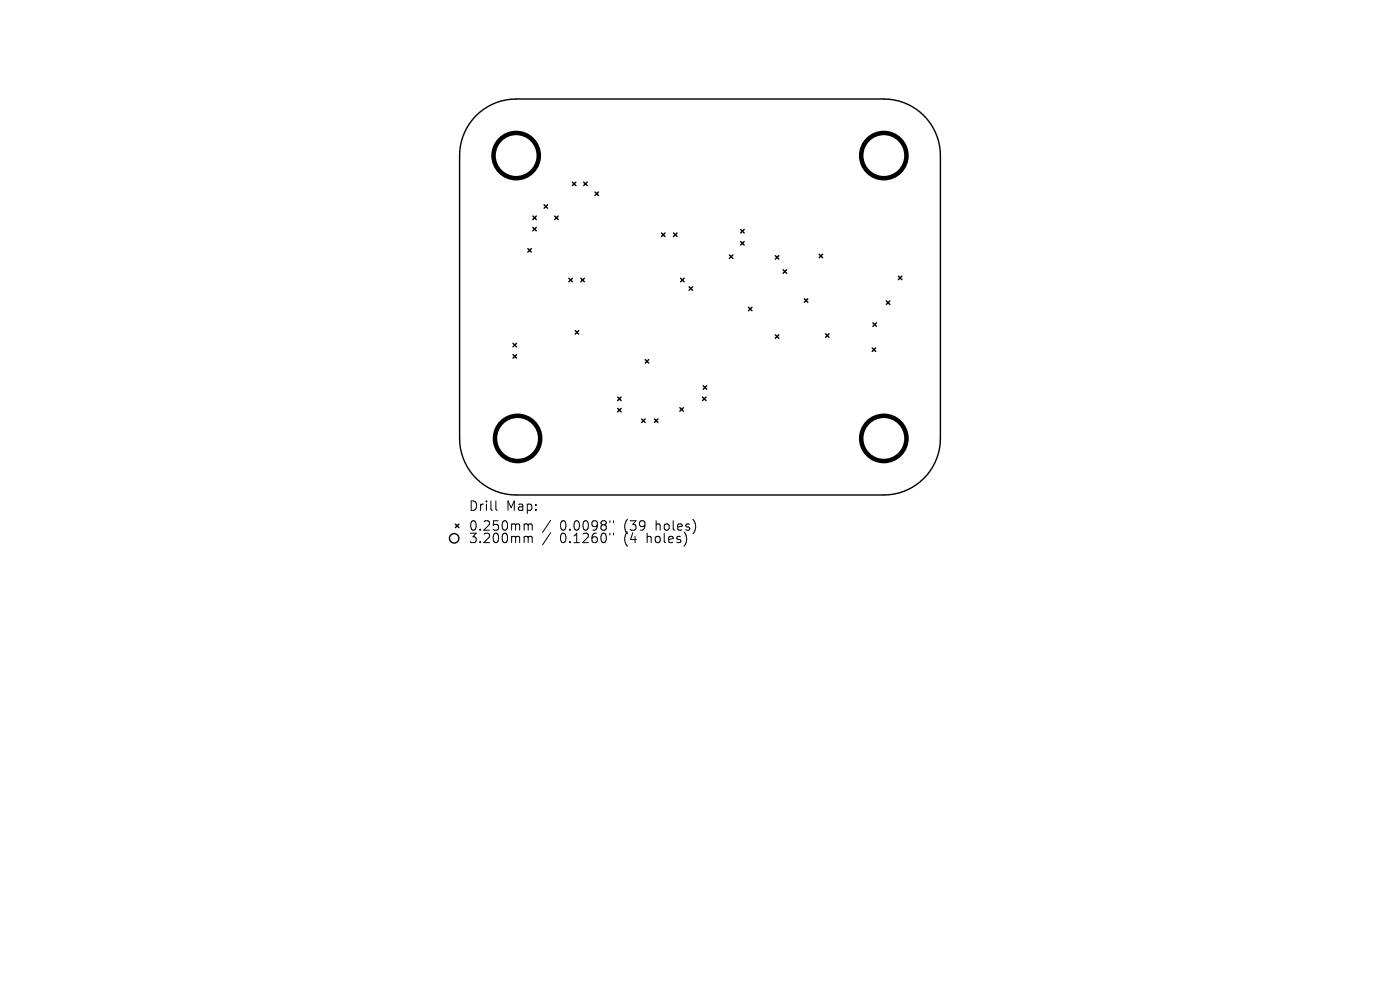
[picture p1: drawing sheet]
<svg xmlns="http://www.w3.org/2000/svg" width="297mm" height="210mm" viewBox="0 0 297 210" stroke-linecap="round" stroke-linejoin="round" font-family="sans-serif">
<defs><g id="words">
<g font-size="2.8">
<text x="99.4" y="108.7">Drill</text>
<text x="99.4" y="112.9">0.250mm</text>
<text x="107.4" y="108.7">Map:</text>
<text x="118.8" y="112.9">0.0098&quot;</text>
<text x="132.5" y="112.9">(39</text>
<text x="139.4" y="112.9">holes)</text>
<text x="99.4" y="115.5">3.200mm</text>
<text x="118.8" y="115.5">0.1260&quot;</text>
<text x="132.5" y="115.5">(4</text>
<text x="137.5" y="115.5">holes)</text>
</g>
</g></defs>
<g fill="none" stroke="#000" stroke-width=".3">
<path d="M101 24.5a12 12 0 0 1 8.5-3.5h78a12 12 0 0 1 12 12v60a12 12 0 0 1-12 12h-78a12 12 0 0 1-12-12v-60a12 12 0 0 1 3.5-8.5zM121.4 38.6l.8 .8M122.2 38.6l-.8 .8M123.8 38.6l.8 .8M124.6 38.6l-.8 .8M112 52.7l.7 .8M112.7 52.7l-.7 .8M113 45.8l.8 .8M113 48.2l.8 .8M113.8 45.8l-.8 .8M113.8 48.2l-.8 .8M115.4 43.4l.8 .8"/>
<path d="M116.2 43.4l-.8 .8M117.7 45.8l.7 .8M118.4 45.8l-.7 .8M120.7 59l.7 .8M121.4 59l-.7 .8M123.2 59l.8 .8M124 59l-.8 .8M126.2 40.7l.8 .8M127 40.7l-.8 .8M140.3 49.4l.8 .8M141.1 49.4l-.8 .8M142.9 49.4l.7 .8"/>
<path d="M143.6 49.4l-.7 .8M144.4 59l.7 .8M145.1 59l-.7 .8M154.7 54.1l.8 .7M155.5 54.1l-.8 .7M157.1 48.7l.8 .7M157.1 51.2l.8 .8M157.9 48.7l-.8 .7M157.9 51.2l-.8 .8M164.5 54.2l.7 .8M165.2 54.2l-.7 .8M166.1 57.2l.8 .8"/>
<path d="M166.9 57.2l-.8 .8M173.8 53.9l.7 .8M174.5 53.9l-.7 .8M190.6 58.6l.7 .7M191.3 58.6l-.7 .7M108.8 72.8l.8 .8M108.8 75.2l.8 .8M109.6 72.8l-.8 .8M109.6 75.2l-.8 .8M122 70.1l.8 .8M122.8 70.1l-.8 .8M136.9 76.3l.7 .7"/>
<path d="M137.6 76.3l-.7 .7M146.2 60.8l.7 .8M146.9 60.8l-.7 .8M158.8 65.2l.7 .7M159.5 65.2l-.7 .7M164.5 71l.7 .8M165.2 71l-.7 .8M170.6 63.4l.8 .7M171.4 63.4l-.8 .7M175.1 70.8l.8 .8M175.9 70.8l-.8 .8M185 73.8l.8 .8"/>
<path d="M185.2 68.5l.7 .7M185.8 73.8l-.8 .8M185.9 68.5l-.7 .7M188 63.8l.8 .8M188.8 63.8l-.8 .8M131 84.2l.8 .8M131 86.6l.8 .8M131.8 84.2l-.8 .8M131.8 86.6l-.8 .8M136.1 88.9l.8 .7M136.9 88.9l-.8 .7M138.8 88.9l.8 .7"/>
<path d="M139.6 88.9l-.8 .7M144.2 86.5l.8 .7M145 86.5l-.8 .7M149 84.2l.8 .8M149.2 81.8l.7 .8M149.8 84.2l-.8 .8M149.9 81.8l-.7 .8M96.6 111.2l.8 .7M97.4 111.2l-.8 .7"/>
<circle cx="96.4" cy="114.2" r="1"/>
</g>
<g fill="none" stroke="#000" stroke-width=".96">
<circle cx="109.5" cy="33" r="4.8"/>
<circle cx="187.5" cy="33" r="4.8"/>
<circle cx="109.8" cy="93" r="4.8"/>
<circle cx="187.5" cy="93" r="4.8"/>
</g>
<g fill="none" stroke="#000" stroke-width=".21">
<path d="M105.2 106.3v1.7l.3 .3M111.5 111.1l.5 .1 .1 .2M111.5 113.8l.5 .1 .1 .2M112.1 111.4l.2-.3 .5 .1 .1 1.3M112.1 111.4v1.1M112.1 114.1v1M112.1 114.1l.2-.3 .5 .1 .1 1.2M116.8 110.4l-1.7 2.5M116.8 113l-1.7 2.6M129.4 110.5v.3M129.4 113.1v.4M130.1 110.5v.3"/>
<path d="M130.1 113.1v.4"/>
</g>
<use href="#words"/>
</svg>
